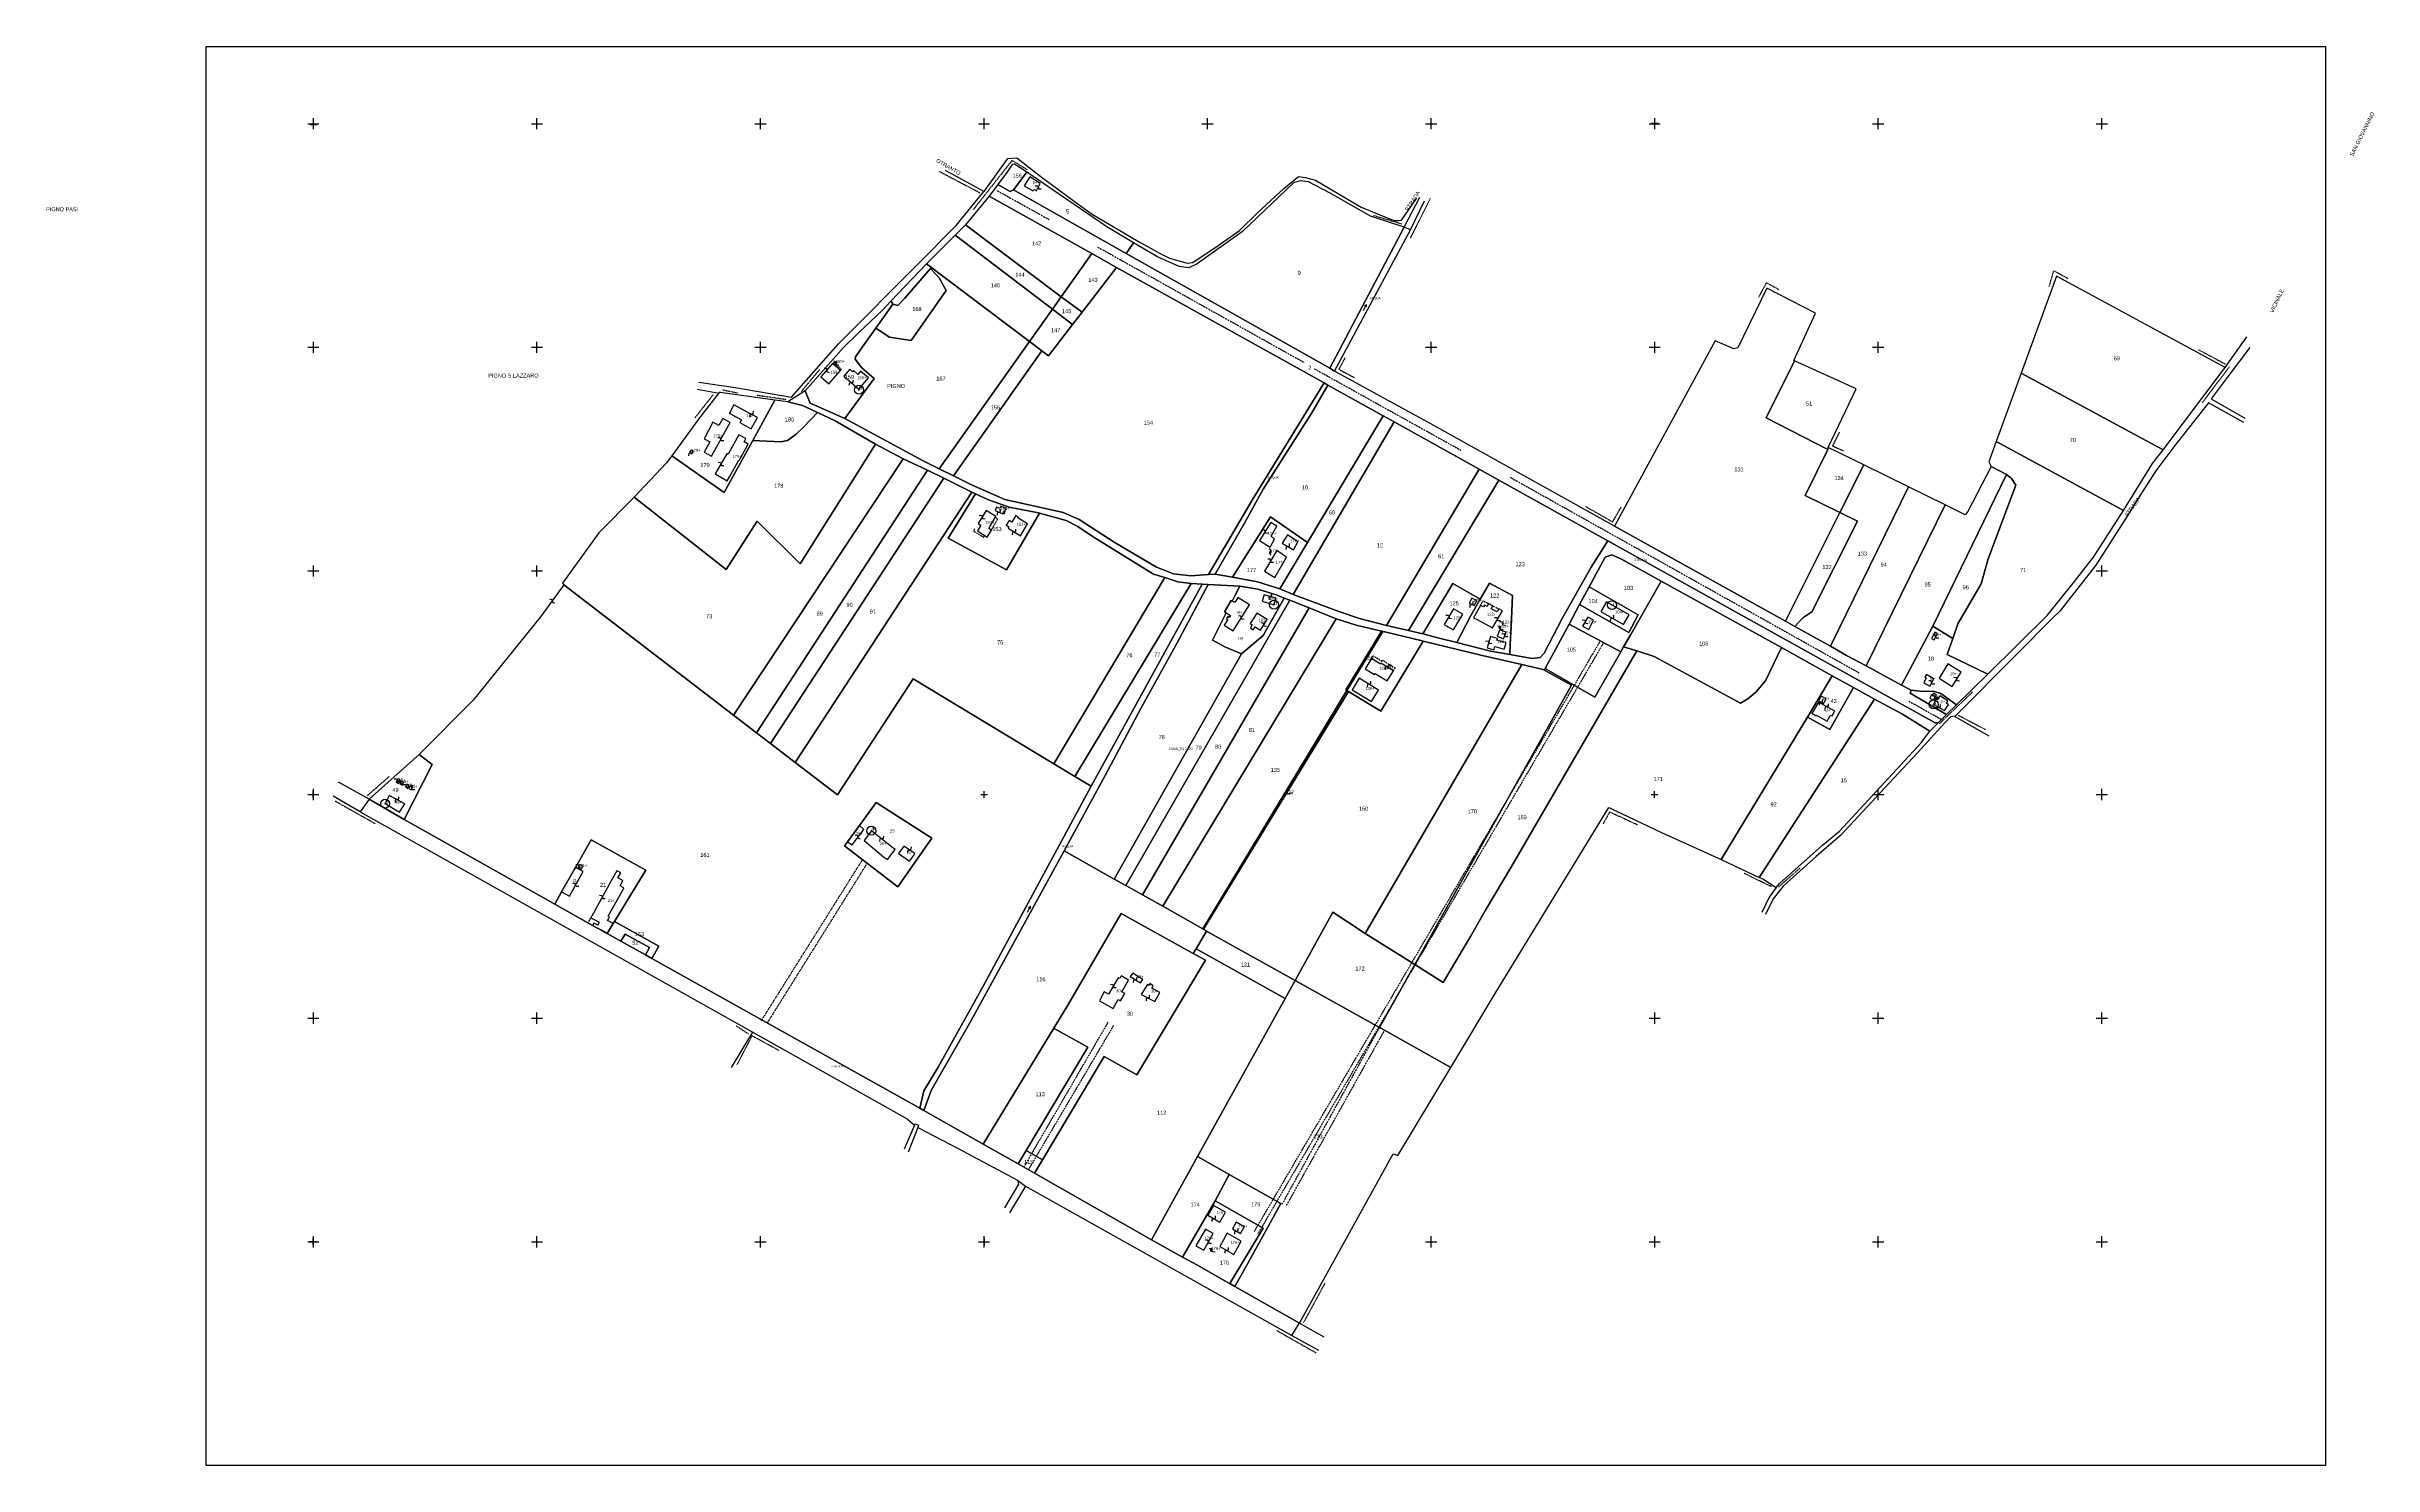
# Model space of a CAD drawing. Header units: metres. Extents: x 12961 to 15043, y -29600 to -28331.
import ezdxf

# ---------------------------------------------------------------- set-up
doc = ezdxf.new("R2010")
doc.units = ezdxf.units.M
for name, pattern in [('CONTINUA', [0]), ('FRECCETTA', [1, -1]), ('INTERNA', [0]), ('TRATTEGGIATA2', [0.3, 0.15, -0.15]), ('TRATTEGGIATA5', [0.3, 0.15, -0.15]), ('TRATTO-PUNTO', [0.4, 0.15, -0.125, 0, -0.125])]:
    doc.linetypes.add(name, pattern=pattern)
for name, color, linetype in [('ACQUE', 4, 'CONTINUA'), ('CONFINE', 3, 'CONTINUA'), ('FABBRICATI', 1, 'CONTINUA'), ('FIDUCIALI', 5, 'CONTINUA'), ('LINEEVARIE', 6, 'CONTINUA'), ('PARTICELLE', 7, 'CONTINUA'), ('SIMBOLI', 6, 'CONTINUA'), ('STRADE', 8, 'CONTINUA'), ('TESTI', 3, 'CONTINUA')]:
    doc.layers.add(name, color=color, linetype=linetype)

# ---------------------------------------------------------------- blocks, each defined once
blk = doc.blocks.new('20', base_point=(5, 5))
at = {"layer": 'SIMBOLI'}
blk.add_circle((5, 5), 4, dxfattribs=at)
blk.add_point((5, 5), dxfattribs=at)
blk = doc.blocks.new('9', base_point=(5, 5))
at = {"layer": 'SIMBOLI'}
for p, q in [((2, 5), (4, 6)), ((4, 6), (6, 4)), ((6, 4), (8, 5))]:
    blk.add_line(p, q, dxfattribs=at)
blk = doc.blocks.new('1', base_point=(5, 5))
at = {"layer": 'SIMBOLI'}
for p, q in [((2, 5), (8, 5)), ((5, 2), (5, 8))]:
    blk.add_line(p, q, dxfattribs=at)
blk = doc.blocks.new('3', base_point=(5, 5))
at = {"layer": 'SIMBOLI'}
for p, q in [((0, 5), (10, 5)), ((5, 0), (5, 10))]:
    blk.add_line(p, q, dxfattribs=at)
blk = doc.blocks.new('6', base_point=(8, 5))
at = {"layer": 'SIMBOLI'}
for p in [(2, 5), (6, 6), (6, 4)]:
    blk.add_line(p, (8, 5), dxfattribs=at)

msp = doc.modelspace()

# ---------------------------------------------------------------- linework, layer by layer
at = {"layer": 'ACQUE'}
for points in [[(14175.746, -28492.604), (14109.52, -28618.755), (14113.652, -28621.358), (14181.398, -28494.941), (14175.746, -28492.604)], [(14000.895, -28803.221), (14006.737, -28802.763), (14033.046, -28757.314), (14049.789, -28726.75), (14093.312, -28658.594), (14107.565, -28633.731), (14104.452, -28631.627), (14039.876, -28736.67), (14000.895, -28803.221)], [(13742.531, -29280.482), (13746.086, -29282.493), (13752.739, -29264.684), (13788.545, -29202.017), (13871.805, -29050.424), (13908.49, -28983.082), (13940.66, -28922.473), (13972.749, -28864.35), (14000.5, -28812.142), (13995.129, -28811.861), (13895.805, -28992.603), (13799.021, -29172.059), (13759.11, -29243.749), (13746.145, -29264.941), (13742.531, -29280.482)]]:
    msp.add_lwpolyline(points, close=True, dxfattribs=at)
at = {"layer": 'CONFINE'}
msp.add_lwpolyline([(14113.652, -28621.358), (14181.398, -28494.941), (14175.746, -28492.604), (14145.625, -28482.812), (14109.576, -28462.014), (14090.159, -28452.032), (14082.693, -28451.181), (14076.822, -28453.004), (14031.315, -28496.33), (13990.711, -28525.417), (13983.18, -28528.876), (13974.543, -28527.578), (13954.629, -28518.818), (13933.671, -28506.448), (13909.805, -28492.362), (13838.217, -28443.289), (13827.132, -28436.148), (13825.104, -28436.419), (13820.896, -28442.893), (13812.421, -28454.314), (13804.539, -28464.934), (13783.323, -28490.532), (13774.08, -28499.566), (13748.468, -28525.334), (13716.651, -28558.861), (13709.035, -28566.886), (13687.524, -28587.443), (13674.352, -28600.031), (13640.072, -28638.954), (13624.474, -28648.615), (13612.849, -28647.126), (13593.712, -28644.674), (13564.016, -28640.45), (13562.955, -28640.299), (13544.637, -28664.385), (13520.705, -28696.989), (13515.99, -28703.413), (13486.942, -28734.103), (13455.472, -28765.929), (13422.866, -28810.821), (13424.5, -28812.025), (13424.152, -28812.499), (13403.128, -28841.156), (13343.014, -28915.635), (13294.683, -28964.12), (13249.985, -29004.179), (13241.861, -29015.554), (13731.285, -29289.962), (13737.877, -29295.587), (13738.832, -29294.412), (13741.329, -29295.66), (13740.736, -29297.642), (13776.972, -29316.461), (13830.084, -29344.978), (13837.18, -29350.142), (14075.369, -29483.926), (14082.026, -29473.07), (14082.269, -29472.63), (14165.898, -29321.216), (14170.326, -29322.751), (14217.678, -29243.985), (14258.253, -29176.492), (14359.015, -29011.67), (14406.037, -29034.05), (14459.549, -29057.975), (14493.569, -29074.036), (14496.655, -29075.493), (14508.592, -29083.153), (14511.758, -29079.425), (14550.035, -29045.236), (14565.458, -29032.837), (14638.37, -28953.638), (14646.3, -28943.228), (14653.696, -28935.713), (14661.213, -28928.369), (14670.097, -28919.69), (14698.137, -28892.295), (14751.026, -28839.73), (14775.686, -28809.304), (14792.453, -28787.767), (14819.445, -28745.795), (14845.283, -28703.966), (14854.871, -28691.565), (14910.274, -28618.088), (14759.443, -28536.321), (14727.771, -28623.189), (14705.503, -28684.268), (14698.879, -28702.435), (14700.943, -28706.525), (14680.174, -28746.959), (14677.812, -28749.666), (14659.976, -28740.945), (14626.954, -28724.799), (14587.078, -28705.132), (14555.323, -28689.47), (14580.153, -28636.985), (14525.116, -28611.95), (14524.53, -28611.683), (14543.813, -28569.385), (14500.291, -28547.027), (14474.507, -28600.585), (14470.861, -28601.477), (14454.258, -28594.16), (14363.957, -28759.961), (14199.731, -28668.431), (14113.652, -28621.358)], close=True, dxfattribs=at)
at = {"layer": 'FABBRICATI'}
for points in [[(13844.726, -28458.822), (13846.918, -28460.021), (13850.212, -28453.453), (13840.877, -28447.495), (13835.869, -28455.447), (13843.722, -28460.048), (13844.726, -28458.822)], [(13671.589, -28620.746), (13664.495, -28614.45), (13653.915, -28626.479), (13661.017, -28632.755), (13671.589, -28620.746)], [(13667.379, -28614.953), (13668.481, -28613.705), (13667.458, -28612.803), (13666.358, -28614.052), (13667.379, -28614.953)], [(13696.523, -28627.28), (13689.574, -28621.356), (13687.178, -28624.177), (13683.21, -28620.802), (13682.387, -28621.771), (13679.923, -28619.675), (13674.644, -28625.899), (13688.029, -28637.283), (13696.523, -28627.28)], [(13556.096, -28697.349), (13556.284, -28697.455), (13572.8, -28667.144), (13572.334, -28666.889), (13566.198, -28663.532), (13562.782, -28669.812), (13557.522, -28666.928), (13549.478, -28681.694), (13554.77, -28684.567), (13549.722, -28693.771), (13556.096, -28697.349)], [(13591.124, -28672.536), (13591.66, -28672.828), (13597.218, -28662.706), (13586.676, -28656.971), (13576.241, -28651.295), (13572.212, -28658.743), (13572.137, -28658.882), (13576.938, -28661.514), (13576.815, -28661.737), (13577.398, -28662.052), (13577.509, -28661.849), (13582.382, -28664.475), (13582.922, -28664.766), (13581.522, -28667.306), (13591.124, -28672.536)], [(13572.973, -28692.273), (13571.117, -28695.676), (13569.949, -28695.025), (13569.808, -28695.27), (13559.463, -28713.217), (13570.09, -28719.395), (13572.171, -28715.784), (13580.673, -28701.036), (13580.986, -28701.206), (13589.009, -28686.559), (13585.471, -28684.542), (13585.323, -28684.458), (13586.587, -28682.13), (13586.888, -28681.574), (13580.646, -28678.205), (13580.565, -28678.354), (13572.973, -28692.273)], [(13538.041, -28691.847), (13536.595, -28693.776), (13538.551, -28695.216), (13539.982, -28693.276), (13538.041, -28691.847)], [(13797.27, -28758.974), (13794.044, -28764.151), (13802.868, -28769.726), (13806.715, -28763.577), (13804.227, -28761.968), (13810.678, -28751.357), (13801.838, -28745.907), (13794.836, -28757.467), (13797.27, -28758.974)], [(13816.725, -28748.81), (13817.697, -28746.607), (13818.489, -28746.966), (13819.752, -28744.112), (13814.983, -28742.05), (13814.028, -28744.141), (13811.113, -28743.058), (13809.852, -28745.949), (13816.725, -28748.81)], [(13828.564, -28750.416), (13824.905, -28756.384), (13822.412, -28754.822), (13819.823, -28759.049), (13822.21, -28760.527), (13821.511, -28761.724), (13832.504, -28768.475), (13838.963, -28757.8), (13830.185, -28752.5), (13830.656, -28751.716), (13828.564, -28750.416)], [(14056.704, -28756.644), (14046.392, -28772.904), (14055.937, -28778.681), (14059.907, -28771.538), (14056.85, -28769.006), (14061.954, -28759.822), (14056.704, -28756.644)], [(14080.864, -28773.994), (14071.603, -28767.707), (14066.872, -28775.071), (14076.894, -28781.137), (14080.864, -28773.994)], [(14061.947, -28781.637), (14050.978, -28800.226), (14060.045, -28805.714), (14070.731, -28787.635), (14061.947, -28781.637)], [(14056.145, -28782.899), (14055.441, -28783.063), (14055.429, -28783.722), (14055.879, -28784.008), (14056.497, -28783.714), (14056.505, -28783.083), (14056.145, -28782.899)], [(14015.181, -28836.543), (14016.748, -28837.492), (14020.418, -28839.713), (14019.321, -28841.485), (14018.094, -28840.726), (14016.913, -28842.634), (14018.14, -28843.393), (14014.934, -28848.436), (14023, -28853.442), (14037.388, -28830.251), (14027.044, -28823.837), (14024.258, -28828.333), (14022.004, -28826.977), (14021.248, -28826.521), (14015.181, -28836.543)], [(14061.311, -28824.369), (14050.481, -28821.367), (14048.956, -28827.161), (14059.372, -28830.215), (14061.311, -28824.369)], [(14234.12, -28828.747), (14238.604, -28830.994), (14240.855, -28826.6), (14236.372, -28824.353), (14234.12, -28828.747)], [(14240.574, -28843.163), (14252.359, -28849.507), (14255.039, -28850.872), (14263.742, -28835.671), (14260.464, -28833.957), (14259.018, -28836.544), (14253.656, -28833.744), (14255.103, -28831.154), (14251.456, -28829.248), (14250.023, -28831.81), (14247.735, -28830.592), (14246.819, -28832.2), (14244.13, -28830.765), (14237.845, -28841.781), (14240.574, -28843.163)], [(14377.224, -28839.299), (14356.812, -28827.666), (14351.85, -28836.337), (14372.249, -28847.998), (14377.224, -28839.299)], [(14047.371, -28852.812), (14053.191, -28843.408), (14043.923, -28837.673), (14038.103, -28847.077), (14040.011, -28848.258), (14038.324, -28850.984), (14040.913, -28852.586), (14042.6, -28849.86), (14047.371, -28852.812)], [(14220.034, -28852.679), (14225.663, -28843.221), (14228.336, -28838.731), (14222.015, -28835.149), (14219.909, -28833.955), (14211.606, -28847.906), (14213.726, -28849.149), (14215.226, -28850.029), (14220.034, -28852.679)], [(14264.636, -28860.575), (14267.124, -28854.672), (14261.424, -28852.64), (14259.189, -28858.439), (14264.636, -28860.575)], [(14262.489, -28850.425), (14262.062, -28850.134), (14262.14, -28850.027), (14261.785, -28849.779), (14261.702, -28849.886), (14261.284, -28849.599), (14260.473, -28850.717), (14260.891, -28851.009), (14260.813, -28851.116), (14261.182, -28851.368), (14261.265, -28851.261), (14261.683, -28851.558), (14262.489, -28850.425)], [(14263.919, -28846.691), (14263.576, -28847.166), (14264.044, -28847.487), (14264.387, -28847.012), (14263.919, -28846.691)], [(14345.229, -28844.14), (14340.182, -28841.393), (14335.326, -28849.242), (14341.136, -28852.236), (14345.229, -28844.14)], [(14250.001, -28868.652), (14256.245, -28870.431), (14257.052, -28867.517), (14265.265, -28869.949), (14267.007, -28864.314), (14258.897, -28861.872), (14259.295, -28860.525), (14253.157, -28858.666), (14250.001, -28868.652)], [(14652.882, -28856.002), (14650.668, -28854.848), (14647.793, -28860.313), (14650.001, -28861.474), (14652.882, -28856.002)], [(14154.581, -28883.3), (14146.507, -28878.343), (14140.918, -28887.466), (14149.329, -28892.613), (14149.836, -28891.74), (14160.627, -28898.348), (14166.207, -28889.227), (14155.103, -28882.446), (14154.581, -28883.3)], [(14644.206, -28893.145), (14643.192, -28892.561), (14641.677, -28895.026), (14642.954, -28895.828), (14640.756, -28899.719), (14643.566, -28901.568), (14646.116, -28903.119), (14649.765, -28896.598), (14644.206, -28893.145)], [(14666.278, -28903.378), (14674.279, -28890.473), (14662.22, -28883.086), (14654.528, -28895.747), (14666.278, -28903.378)], [(14146.639, -28916.775), (14152.912, -28906.534), (14135.693, -28896), (14129.425, -28906.246), (14146.639, -28916.775)], [(14551.02, -28918.673), (14553.483, -28914.351), (14549.093, -28911.911), (14546.63, -28916.232), (14551.02, -28918.673)], [(14649.306, -28915.7), (14652.145, -28910.783), (14649.406, -28909.243), (14648.193, -28911.216), (14647.697, -28910.943), (14646.161, -28913.724), (14649.306, -28915.7)], [(14661.06, -28918.31), (14662.158, -28916.069), (14655.221, -28911.816), (14653.973, -28914.261), (14652.287, -28912.855), (14649.499, -28919.318), (14659.186, -28924.765), (14662.746, -28919.715), (14661.06, -28918.31)], [(14554.18, -28934.353), (14556.969, -28929.494), (14557.337, -28928.853), (14558.82, -28929.713), (14560.95, -28925.747), (14561.119, -28925.433), (14546.438, -28917.309), (14541.563, -28925.856), (14540.733, -28927.31), (14544.257, -28929.26), (14544.338, -28929.305), (14544.511, -28929.003), (14546.279, -28929.981), (14554.18, -28934.353)], [(13276.201, -28989.967), (13278.107, -28987.315), (13275.659, -28985.864), (13274.009, -28988.718), (13276.201, -28989.967)], [(13279.426, -28991.506), (13280.759, -28989.044), (13278.737, -28987.948), (13277.404, -28990.411), (13279.426, -28991.506)], [(13283.718, -28990.818), (13282.523, -28993.516), (13284.562, -28994.665), (13285.456, -28992.325), (13283.718, -28990.818)], [(13285.318, -28994.696), (13287.428, -28995.839), (13289.047, -28992.849), (13286.936, -28991.707), (13285.318, -28994.696)], [(13276.924, -29015.671), (13281.683, -29008.279), (13267.666, -29000.788), (13264.226, -29008.118), (13276.924, -29015.671)], [(13688.45, -29027.79), (13677.803, -29042.194), (13681.938, -29044.887), (13692.478, -29031.109), (13688.45, -29027.79)], [(13710.19, -29055.607), (13713.55, -29058.05), (13720.643, -29049.152), (13717.32, -29046.624), (13699.187, -29032.372), (13692.765, -29041.045), (13710.19, -29055.607)], [(13736.772, -29054.78), (13738.182, -29052.659), (13728.155, -29046.092), (13726.771, -29048.169), (13723.512, -29052.81), (13733.362, -29059.625), (13736.772, -29054.78)], [(13440.268, -29070.763), (13441.338, -29068.846), (13434.548, -29065.207), (13433.658, -29066.775), (13422.128, -29087.086), (13429.223, -29090.935), (13440.268, -29070.763)], [(13441.159, -29064.096), (13438.249, -29062.494), (13436.608, -29065.503), (13439.518, -29067.101), (13441.159, -29064.096)], [(13474.419, -29081.588), (13476.909, -29077.232), (13477.002, -29077.07), (13476.177, -29076.593), (13472.46, -29074.447), (13474.925, -29070.028), (13472.303, -29068.594), (13471.561, -29068.178), (13471.445, -29068.113), (13466.522, -29077.15), (13450.624, -29105.947), (13449.13, -29108.683), (13448.94, -29109.053), (13448.31, -29110.307), (13450.475, -29111.458), (13455.747, -29114.261), (13454.576, -29116.309), (13454.369, -29116.671), (13451.001, -29114.936), (13449.803, -29116.99), (13453.127, -29118.846), (13457.039, -29121.031), (13462.812, -29124.255), (13468.223, -29115.367), (13463.206, -29112.483), (13464.236, -29110.62), (13464.895, -29109.427), (13463.831, -29108.841), (13463.718, -29108.778), (13477.337, -29084.264), (13477.763, -29083.497), (13474.419, -29081.588)], [(13915.421, -29191.319), (13919.961, -29183.375), (13922.131, -29184.615), (13925.976, -29177.886), (13923.395, -29176.411), (13929.104, -29165.908), (13922.795, -29162.167), (13921.474, -29164.588), (13920.007, -29163.781), (13911.296, -29178.541), (13907.525, -29176.544), (13903.379, -29184.438), (13915.421, -29191.319)], [(13940.084, -29168.517), (13942.087, -29165.255), (13933.212, -29159.75), (13930.851, -29162.711), (13940.084, -29168.517)], [(13950.068, -29173.049), (13951.219, -29171.113), (13948.41, -29168.955), (13947.817, -29170.837), (13946.286, -29169.784), (13940.627, -29178.705), (13952.707, -29185.198), (13957.358, -29177.147), (13950.068, -29173.049)], [(14015.892, -29373.535), (14005.216, -29367.473), (14000.252, -29376.257), (14010.951, -29382.304), (14015.892, -29373.535)], [(14005.024, -29392.622), (13998.021, -29388.66), (13989.555, -29403.577), (13996.568, -29407.557), (14005.024, -29392.622)], [(14023.492, -29411.216), (14030.153, -29399.455), (14017.66, -29392.4), (14010.994, -29404.138), (14023.492, -29411.216)], [(14032.813, -29386.596), (14025.563, -29382.495), (14022.235, -29388.374), (14029.489, -29392.479), (14032.813, -29386.596)], [(14004.487, -29406.876), (14003.103, -29406.088), (14002.267, -29407.539), (14003.641, -29408.329), (14004.487, -29406.876)]]:
    msp.add_lwpolyline(points, close=True, dxfattribs=at)
at = {"layer": 'LINEEVARIE', "color": 2}
msp.add_lwpolyline([(13104, -29600), (13104, -28331), (15000, -28331), (15000, -29600), (13104, -29600)], dxfattribs=at)
at = {"layer": 'LINEEVARIE', "linetype": 'TRATTO-PUNTO'}
for points in [[(13790.632, -28476.611), (13825.176, -28432.818), (13838.233, -28440.823)], [(13759.953, -28442.635), (13796.19, -28461.707)], [(14199.177, -28467.006), (14181.307, -28502.294)], [(14148.561, -28482.027), (14174.148, -28489.676)], [(14752.825, -28545.959), (14757.068, -28531.472), (14769.965, -28538.516)], [(14493.204, -28555.046), (14500.15, -28542.21), (14511.11, -28548.256)], [(14886.647, -28602.157), (14910.858, -28615.091)], [(13636.827, -28639.285), (13653.104, -28619.729)], [(14122.99, -28609.415), (14117.342, -28619.705), (14131.408, -28626.993)], [(14914.274, -28617.091), (14889.835, -28649.594)], [(13541.529, -28662.94), (13557.646, -28642.473)], [(13565.727, -28637.944), (13579.705, -28640.871)], [(13596.669, -28642.759), (13623.239, -28646.597)], [(14565.155, -28675.901), (14559.017, -28688.223), (14568.897, -28692.502)], [(14338.032, -28742.224), (14362.403, -28756.12), (14369.955, -28743.076)], [(14684.267, -28908.331), (14654.366, -28936.975)], [(14671.807, -28929.123), (14695.863, -28941.754)], [(13248.233, -29000.948), (13268.03, -28983.645)], [(13219.554, -29005.85), (13254.987, -29025.74)], [(14384.769, -29027.177), (14359.708, -29015.721), (14353.858, -29026.063)], [(14504.527, -29082.375), (14480.173, -29070.558)], [(14530.011, -29065.685), (14510.519, -29082.934)], [(13589.179, -29214.056), (13578.516, -29207.044)], [(13616.4, -29228.892), (13592.339, -29215.703), (13578.858, -29241.878)], [(14104.813, -29437.183), (14085.675, -29472.533)], [(14061.578, -29479.172), (14097.266, -29499.364)]]:
    msp.add_lwpolyline(points, dxfattribs=at)
at = {"layer": 'LINEEVARIE'}
for points in [[(13800.191, -28460.761), (13821.254, -28431.075), (13829.268, -28430.654), (13852.403, -28448.414), (13885.029, -28472.536), (13896.769, -28480.857), (13938.227, -28505.261), (13957.549, -28516.106), (13965.805, -28520.348), (13981.725, -28524.781), (13986.489, -28524.133), (13989.417, -28522.283), (14009.397, -28508.782), (14028.415, -28495.39), (14044.673, -28479.79), (14068.187, -28457.994), (14081.29, -28447.288), (14087.59, -28448.149), (14096.54, -28450.509), (14137.488, -28474.613), (14166.664, -28486.594), (14171.281, -28486.556), (14173.613, -28486.283), (14187.048, -28466.801)], [(13544.764, -28631.119), (13577.483, -28636.072), (13627.738, -28644.532), (13669.707, -28596.824), (13741.714, -28524.629), (13775.023, -28490.988), (13799.935, -28460.51), (13765.426, -28441.728)], [(14175.746, -28492.604), (14189.778, -28465.613)], [(14181.398, -28494.941), (14194.119, -28468.974)], [(14932.502, -28600.258), (14913.028, -28625.773), (14897.721, -28646.03), (14928.107, -28663.223)], [(14910.274, -28618.088), (14929.883, -28590.543)], [(13543.345, -28637.469), (13563.113, -28640.957)], [(14927.025, -28667.238), (14895.367, -28649.751), (14877.645, -28672.412), (14864.389, -28689.052), (14848.382, -28710.482), (14830.2, -28738.826), (14822.641, -28751.008), (14794.695, -28794.898), (14762.362, -28836.036), (14755.719, -28842.582), (14723.865, -28874.284), (14668.896, -28929.934)], [(14668.896, -28929.934), (14664.51, -28930.4), (14655.912, -28939.751), (14635.098, -28962.792), (14613.822, -28985.178), (14566.251, -29036.634), (14544.336, -29055.425), (14521.169, -29076.254), (14514.924, -29081.782), (14505.886, -29093.266), (14499.255, -29107.215)], [(14668.896, -28929.934), (14668.669, -28930.163), (14699.056, -28947.458)], [(13249.985, -29004.179), (13222.356, -28988.991)], [(13241.861, -29015.554), (13217.588, -29001.302)], [(14508.592, -29083.153), (14502.322, -29091.825), (14495.738, -29105.419)], [(13592.988, -29212.423), (13573.853, -29244.049)], [(13737.877, -29295.587), (13728.671, -29317.163)], [(13740.736, -29297.642), (13732.244, -29319.72)], [(13830.084, -29344.978), (13830.875, -29348.571), (13818.215, -29369.72)], [(13837.18, -29350.142), (13822.717, -29374.094)], [(14082.269, -29472.63), (14104.099, -29485.109)], [(14075.369, -29483.926), (14099.225, -29496.964)]]:
    msp.add_lwpolyline(points, dxfattribs=at)
at = {"layer": 'LINEEVARIE', "linetype": 'TRATTEGGIATA2'}
for points in [[(13811.141, -28459.505), (13858.145, -28485.689)], [(13901.43, -28510.179), (14086.847, -28613.77)], [(14095.774, -28619.325), (14226.536, -28691.978)], [(14270.733, -28716.258), (14582.893, -28891.165)], [(14351.269, -28862.548), (14041.657, -29390.9)], [(14044.974, -29393.104), (14354.629, -28863.788)], [(14627.249, -28916.357), (14656.644, -28932.832)], [(13691.202, -29058.203), (13600.599, -29202.299)], [(13695.432, -29061.446), (13605.694, -29204.792)], [(13910.933, -29203.593), (13835.574, -29333.201)], [(13915.729, -29206.697), (13839.673, -29335.53)]]:
    msp.add_lwpolyline(points, dxfattribs=at)
at = {"layer": 'LINEEVARIE', "linetype": 'TRATTEGGIATA5'}
for points in [[(13671.452, -28620.604), (13672.34, -28619.598), (13668.328, -28616.059), (13668.461, -28615.908), (13667.379, -28614.953), (13666.358, -28614.052), (13665.676, -28613.452), (13664.654, -28614.609)], [(13818.551, -28746.975), (13817.801, -28749.118), (13816.622, -28748.648)], [(13791.812, -28762.274), (13790.557, -28764.399), (13799.742, -28769.875), (13800.981, -28767.783)], [(13806.473, -28763.514), (13812.416, -28753.477), (13810.282, -28752.194)], [(14244.13, -28830.765), (14246.481, -28826.646), (14251.456, -28829.248)], [(14255.103, -28831.154), (14260.464, -28833.957)], [(14146.507, -28878.343), (14147.949, -28875.768), (14156.031, -28880.71), (14156.547, -28879.865), (14167.841, -28886.756), (14166.207, -28889.227)], [(13445.87, -29114.793), (13445.708, -29114.925), (13445.759, -29114.952), (13447.273, -29112.197), (13447.22, -29112.17), (13447.412, -29111.803), (13447.464, -29111.828), (13448.31, -29110.307)], [(14153.757, -29208.185), (14066.54, -29366.415)], [(14070.056, -29368.405), (14158.394, -29210.784)]]:
    msp.add_lwpolyline(points, dxfattribs=at)
at = {"layer": 'PARTICELLE', "color": 2, "linetype": 'FRECCETTA'}
msp.add_line((14068.983, -28999.965), (14076.399, -28998.086), dxfattribs=at)
at = {"layer": 'PARTICELLE'}
for points in [[(13812.421, -28454.314), (13823.278, -28460.723), (13826.463, -28459.226), (13838.217, -28443.289), (13827.132, -28436.148), (13825.104, -28436.419), (13820.896, -28442.893), (13812.421, -28454.314)], [(13804.539, -28464.934), (13896.542, -28516.212), (13918.582, -28528.496), (14104.452, -28631.627), (14107.565, -28633.731), (14157.091, -28661.167), (14166.982, -28666.647), (14243.107, -28709.041), (14260.678, -28718.827), (14358.029, -28773.042), (14650.906, -28935.786), (14653.696, -28935.713), (14661.213, -28928.369), (14628.51, -28909.4), (14629.349, -28906.553), (14620.839, -28902.262), (14589.31, -28884.813), (14571.752, -28875.548), (14557.371, -28867.137), (14525.358, -28849.602), (14516.964, -28844.94), (14363.957, -28759.961), (14199.731, -28668.431), (14113.652, -28621.358), (14109.52, -28618.755), (13927.137, -28515.966), (13826.463, -28459.226), (13823.278, -28460.723), (13812.421, -28454.314), (13804.539, -28464.934)], [(13838.217, -28443.289), (13826.463, -28459.226), (13927.137, -28515.966), (13933.671, -28506.448), (13909.805, -28492.362), (13838.217, -28443.289)], [(13933.671, -28506.448), (13927.137, -28515.966), (14109.52, -28618.755), (14175.746, -28492.604), (14145.625, -28482.812), (14109.576, -28462.014), (14090.159, -28452.032), (14082.693, -28451.181), (14076.822, -28453.004), (14031.315, -28496.33), (13990.711, -28525.417), (13983.18, -28528.876), (13974.543, -28527.578), (13954.629, -28518.818), (13933.671, -28506.448)], [(13896.542, -28516.212), (13804.539, -28464.934), (13783.323, -28490.532), (13869.138, -28554.784), (13896.542, -28516.212)], [(13869.138, -28554.784), (13783.323, -28490.532), (13774.08, -28499.566), (13861.281, -28565.841), (13869.138, -28554.784)], [(13861.281, -28565.841), (13774.08, -28499.566), (13748.468, -28525.334), (13840.726, -28594.774), (13861.281, -28565.841)], [(13918.582, -28528.496), (13896.542, -28516.212), (13869.138, -28554.784), (13887.655, -28568.648), (13918.582, -28528.496)], [(13759.879, -28708.566), (13840.726, -28594.774), (13748.468, -28525.334), (13716.651, -28558.861), (13718.148, -28560.38), (13718.547, -28561.258), (13722.832, -28562.482), (13729.242, -28556.172), (13752.226, -28529.382), (13759.94, -28537.897), (13766.02, -28549.215), (13734.952, -28593.956), (13715.322, -28590.904), (13703.253, -28582.754), (13694.984, -28594.377), (13694.887, -28594.513), (13684.918, -28608.527), (13684.578, -28610.644), (13690.766, -28618.397), (13701.826, -28627.82), (13675.443, -28663.661), (13745.632, -28701.419), (13759.879, -28708.566)], [(13718.547, -28561.258), (13703.253, -28582.754), (13715.322, -28590.904), (13734.952, -28593.956), (13766.02, -28549.215), (13759.94, -28537.897), (13752.226, -28529.382), (13729.242, -28556.172), (13722.832, -28562.482), (13718.547, -28561.258)], [(14039.876, -28736.67), (14104.452, -28631.627), (13918.582, -28528.496), (13887.655, -28568.648), (13879.281, -28579.521), (13857.695, -28607.546), (13851.817, -28603.122), (13772.6, -28714.948), (13788.792, -28723.07), (13818.738, -28736.16), (13870.693, -28747.75), (13885.004, -28753.92), (13916.432, -28774.35), (13954.168, -28796.604), (13969.439, -28802.462), (13985.085, -28804.463), (14000.895, -28803.221), (14039.876, -28736.67)], [(14727.771, -28623.189), (14854.871, -28691.565), (14910.274, -28618.088), (14759.443, -28536.321), (14727.771, -28623.189)], [(13675.443, -28663.661), (13701.826, -28627.82), (13690.766, -28618.397), (13684.578, -28610.644), (13684.918, -28608.527), (13694.887, -28594.513), (13694.984, -28594.377), (13703.253, -28582.754), (13718.547, -28561.258), (13718.148, -28560.38), (13716.651, -28558.861), (13709.035, -28566.886), (13687.524, -28587.443), (13674.352, -28600.031), (13640.072, -28638.954), (13644.324, -28649.872), (13675.443, -28663.661)], [(13861.281, -28565.841), (13879.281, -28579.521), (13887.655, -28568.648), (13869.138, -28554.784), (13861.281, -28565.841)], [(14534.726, -28732.438), (14554.883, -28691.4), (14499.641, -28663.104), (14525.116, -28611.95), (14524.53, -28611.683), (14543.813, -28569.385), (14500.291, -28547.027), (14474.507, -28600.585), (14470.861, -28601.477), (14454.258, -28594.16), (14363.957, -28759.961), (14516.964, -28844.94), (14565.699, -28747.762), (14534.726, -28732.438)], [(13840.726, -28594.774), (13851.817, -28603.122), (13857.695, -28607.546), (13879.281, -28579.521), (13861.281, -28565.841), (13840.726, -28594.774)], [(13851.817, -28603.122), (13840.726, -28594.774), (13759.879, -28708.566), (13772.6, -28714.948), (13851.817, -28603.122)], [(14525.116, -28611.95), (14499.641, -28663.104), (14554.883, -28691.4), (14555.323, -28689.47), (14580.153, -28636.985), (14525.116, -28611.95)], [(14854.871, -28691.565), (14727.771, -28623.189), (14705.503, -28684.268), (14819.445, -28745.795), (14845.283, -28703.966), (14854.871, -28691.565)], [(13593.712, -28644.674), (13564.016, -28640.45), (13562.955, -28640.299), (13544.637, -28664.385), (13520.705, -28696.989), (13567.646, -28729.721), (13593.125, -28683.209), (13612.849, -28647.126), (13593.712, -28644.674)], [(14022.378, -28805.634), (14056.303, -28751.629), (14089.385, -28774.447), (14157.091, -28661.167), (14107.565, -28633.731), (14093.312, -28658.594), (14049.789, -28726.75), (14033.046, -28757.314), (14006.737, -28802.763), (14022.378, -28805.634)], [(13635.433, -28793.704), (13702.935, -28686.609), (13666.886, -28665.862), (13650.929, -28658.423), (13638.76, -28671.197), (13631.894, -28677.581), (13624.048, -28683.399), (13618.295, -28684.654), (13593.125, -28683.209), (13567.646, -28729.721), (13520.705, -28696.989), (13515.99, -28703.413), (13486.942, -28734.103), (13569.358, -28798.711), (13597.157, -28755.43), (13635.433, -28793.704)], [(13624.474, -28648.615), (13612.849, -28647.126), (13593.125, -28683.209), (13618.295, -28684.654), (13624.048, -28683.399), (13631.894, -28677.581), (13638.76, -28671.197), (13650.929, -28658.423), (13637.493, -28652.159), (13624.474, -28648.615)], [(14076.578, -28821.081), (14166.982, -28666.647), (14157.091, -28661.167), (14089.385, -28774.447), (14064.575, -28815.957), (14076.578, -28821.081)], [(13424.152, -28812.499), (13575.76, -28928.872), (13727.757, -28699.791), (13702.935, -28686.609), (13635.433, -28793.704), (13597.157, -28755.43), (13569.358, -28798.711), (13486.942, -28734.103), (13455.472, -28765.929), (13422.866, -28810.821), (13424.5, -28812.025), (13424.152, -28812.499)], [(14160.059, -28848.76), (14243.107, -28709.041), (14166.982, -28666.647), (14076.578, -28821.081), (14117.279, -28836.131), (14135.803, -28842.469), (14160.059, -28848.76)], [(14700.943, -28706.525), (14714.857, -28713.814), (14719.148, -28717.277), (14723.106, -28723.279), (14698.491, -28789.251), (14692.182, -28811.412), (14671.222, -28847.335), (14666.868, -28860.555), (14661.607, -28874.594), (14698.137, -28892.295), (14751.026, -28839.73), (14775.686, -28809.304), (14792.453, -28787.767), (14819.445, -28745.795), (14705.503, -28684.268), (14698.879, -28702.435), (14700.943, -28706.525)], [(13727.757, -28699.791), (13575.76, -28928.872), (13596.368, -28944.69), (13749.306, -28710.009), (13727.757, -28699.791)], [(14557.371, -28867.137), (14626.954, -28724.799), (14587.078, -28705.132), (14565.699, -28747.762), (14581.502, -28755.582), (14540.472, -28836.648), (14532.601, -28841.936), (14525.358, -28849.602), (14557.371, -28867.137)], [(14587.078, -28705.132), (14555.323, -28689.47), (14554.883, -28691.4), (14534.726, -28732.438), (14565.699, -28747.762), (14587.078, -28705.132)], [(14659.976, -28740.945), (14589.31, -28884.813), (14620.839, -28902.262), (14648.812, -28849.447), (14714.857, -28713.814), (14700.943, -28706.525), (14680.174, -28746.959), (14677.812, -28749.666), (14659.976, -28740.945)], [(13749.306, -28710.009), (13596.368, -28944.69), (13608.972, -28954.365), (13763.91, -28717.128), (13749.306, -28710.009)], [(13608.972, -28954.365), (13630.989, -28971.265), (13789.099, -28729.407), (13763.91, -28717.128), (13608.972, -28954.365)], [(14179.682, -28853.111), (14260.678, -28718.827), (14243.107, -28709.041), (14160.059, -28848.76), (14179.682, -28853.111)], [(14270.435, -28874.797), (14290.307, -28878.213), (14297.507, -28877.494), (14301.026, -28873.611), (14317.306, -28842.392), (14343.053, -28796.492), (14358.029, -28773.042), (14260.678, -28718.827), (14179.682, -28853.111), (14192.625, -28856.374), (14219.458, -28811.289), (14231.949, -28818.369), (14243.933, -28825.161), (14245.906, -28821.698), (14252.093, -28810.838), (14272.769, -28821.845), (14272.146, -28835.983), (14271.545, -28849.615), (14270.846, -28865.465), (14270.435, -28874.797)], [(14626.954, -28724.799), (14557.371, -28867.137), (14571.752, -28875.548), (14589.31, -28884.813), (14659.976, -28740.945), (14626.954, -28724.799)], [(14692.182, -28811.412), (14698.491, -28789.251), (14723.106, -28723.279), (14719.148, -28717.277), (14714.857, -28713.814), (14648.812, -28849.447), (14666.868, -28860.555), (14671.222, -28847.335), (14692.182, -28811.412)], [(13862.458, -28972.455), (13961.609, -28805.905), (13951.733, -28802.76), (13897.768, -28769.382), (13883.839, -28760.268), (13873.494, -28754.978), (13849.726, -28748.396), (13820.098, -28799.05), (13767.849, -28770.647), (13792.491, -28731.027), (13789.099, -28729.407), (13630.989, -28971.265), (13668.777, -29000.271), (13736.611, -28896.418), (13862.458, -28972.455)], [(13833.12, -28744.915), (13822.599, -28742.822), (13804.026, -28736.535), (13792.491, -28731.027), (13767.849, -28770.647), (13820.098, -28799.05), (13849.726, -28748.396), (13848.776, -28748.133), (13833.12, -28744.915)], [(14516.964, -28844.94), (14525.358, -28849.602), (14532.601, -28841.936), (14540.472, -28836.648), (14581.502, -28755.582), (14565.699, -28747.762), (14516.964, -28844.94)], [(14022.378, -28805.634), (14044.547, -28809.703), (14064.575, -28815.957), (14089.385, -28774.447), (14056.303, -28751.629), (14022.378, -28805.634)], [(14405.828, -28809.06), (14370.193, -28789.574), (14361.736, -28785.486), (14355.664, -28787.564), (14341.348, -28814.198), (14385.274, -28839.297), (14376.832, -28855.187), (14332.815, -28830.072), (14323.375, -28847.635), (14369.626, -28872.403), (14372.174, -28867.944), (14378.599, -28856.703), (14405.828, -28809.06)], [(13961.609, -28805.905), (13862.458, -28972.455), (13881.344, -28983.866), (13985.447, -28811.356), (13973.305, -28809.631), (13961.609, -28805.905)], [(13985.447, -28811.356), (13881.344, -28983.866), (13895.805, -28992.603), (13995.129, -28811.861), (13985.447, -28811.356)], [(14235.296, -28840.321), (14243.933, -28825.161), (14231.949, -28818.369), (14219.458, -28811.289), (14192.625, -28856.374), (14207.263, -28860.065), (14222.985, -28864.062), (14235.296, -28840.321)], [(14270.435, -28874.797), (14270.846, -28865.465), (14271.545, -28849.615), (14272.146, -28835.983), (14272.769, -28821.845), (14252.093, -28810.838), (14245.906, -28821.698), (14243.933, -28825.161), (14235.296, -28840.321), (14222.985, -28864.062), (14254.279, -28872.019), (14262.195, -28873.38), (14270.435, -28874.797)], [(14405.828, -28809.06), (14378.599, -28856.703), (14372.174, -28867.944), (14383.926, -28871.372), (14399.54, -28876.399), (14476.867, -28918.357), (14483.379, -28914.399), (14490.587, -28908.559), (14499.177, -28898.194), (14513.541, -28868.462), (14405.828, -28809.06)], [(13508.991, -29135.456), (13502.739, -29146.554), (13742.531, -29280.482), (13746.145, -29264.941), (13759.11, -29243.749), (13799.021, -29172.059), (13895.805, -28992.603), (13881.344, -28983.866), (13862.458, -28972.455), (13736.611, -28896.418), (13668.777, -29000.271), (13630.989, -28971.265), (13608.972, -28954.365), (13596.368, -28944.69), (13575.76, -28928.872), (13424.152, -28812.499), (13403.128, -28841.156), (13343.014, -28915.635), (13294.683, -28964.12), (13306.151, -28973.189), (13281.292, -29022.227), (13415.9, -29098.055), (13422.128, -29087.086), (13433.658, -29066.775), (13434.548, -29065.207), (13448.589, -29040.472), (13486.009, -29061.309), (13497.512, -29067.624), (13480.54, -29095.289), (13469.383, -29113.476), (13508.991, -29135.456)], [(13916.48, -29075.545), (14030.221, -28874.17), (14016.167, -28868.302), (14004.494, -28862.009), (14016.748, -28837.492), (14015.181, -28836.543), (14021.248, -28826.521), (14022.004, -28826.977), (14024.601, -28821.781), (14028.748, -28813.484), (14000.5, -28812.142), (13972.749, -28864.35), (13940.66, -28922.473), (13908.49, -28983.082), (13871.805, -29050.424), (13916.48, -29075.545)], [(13926.754, -29081.321), (14073.657, -28826.254), (14068.586, -28824.227), (14049.702, -28857.618), (14030.221, -28874.17), (13916.48, -29075.545), (13926.754, -29081.321)], [(13926.754, -29081.321), (13941.767, -29089.763), (14090.778, -28833.098), (14073.657, -28826.254), (13926.754, -29081.321)], [(14016.748, -28837.492), (14004.494, -28862.009), (14016.167, -28868.302), (14030.221, -28874.17), (14049.702, -28857.618), (14068.586, -28824.227), (14062.205, -28821.676), (14045.008, -28816.24), (14028.748, -28813.484), (14024.601, -28821.781), (14022.004, -28826.977), (14021.248, -28826.521), (14015.181, -28836.543), (14016.748, -28837.492)], [(14385.274, -28839.297), (14341.348, -28814.198), (14332.815, -28830.072), (14376.832, -28855.187), (14385.274, -28839.297)], [(13941.767, -29089.763), (13959.847, -29099.929), (14115.154, -28842.842), (14090.778, -28833.098), (13941.767, -29089.763)], [(13995.645, -29120.058), (14124.557, -28906.843), (14123.804, -28906.385), (14134.147, -28889.309), (14151.037, -28861.426), (14155.724, -28853.81), (14133.011, -28848.425), (14115.154, -28842.842), (13959.847, -29099.929), (13995.645, -29120.058)], [(14323.375, -28847.635), (14302.134, -28887.15), (14346.515, -28912.84), (14369.626, -28872.403), (14323.375, -28847.635)], [(14698.137, -28892.295), (14661.607, -28874.594), (14666.868, -28860.555), (14648.812, -28849.447), (14620.839, -28902.262), (14629.349, -28906.553), (14637.172, -28907.553), (14650.264, -28907.699), (14656.116, -28909.578), (14670.097, -28919.69), (14698.137, -28892.295)], [(14141.08, -29124.185), (14281.16, -28883.597), (14244.464, -28875.447), (14192.783, -28862.835), (14155.006, -28925.445), (14154.232, -28924.919), (14145.033, -28919.299), (14125.967, -28907.701), (13996.279, -29120.415), (13999.164, -29122.037), (14078.347, -29166.226), (14112.177, -29105.132), (14141.08, -29124.185)], [(14156.749, -28854.053), (14156.508, -28853.996), (14155.724, -28853.81), (14151.037, -28861.426), (14134.147, -28889.309), (14123.804, -28906.385), (14124.557, -28906.843), (14156.749, -28854.053)], [(14154.232, -28924.919), (14155.006, -28925.445), (14192.783, -28862.835), (14191.854, -28862.608), (14158.432, -28854.452), (14158.249, -28854.409), (14156.749, -28854.053), (14124.557, -28906.843), (14125.967, -28907.701), (14145.033, -28919.299), (14154.232, -28924.919)], [(14217.678, -29243.985), (14258.253, -29176.492), (14359.015, -29011.67), (14406.037, -29034.05), (14459.549, -29057.975), (14536.615, -28930.72), (14558.915, -28893.899), (14513.541, -28868.462), (14499.177, -28898.194), (14490.587, -28908.559), (14483.379, -28914.399), (14476.867, -28918.357), (14399.54, -28876.399), (14383.926, -28871.372), (14271.926, -29064.263), (14248.556, -29103.298), (14235.257, -29126.937), (14210.789, -29168.06), (14185.307, -29152.022), (14153.757, -29208.185), (14158.394, -29210.784), (14217.678, -29243.985)], [(14271.926, -29064.263), (14383.926, -28871.372), (14372.174, -28867.944), (14369.626, -28872.403), (14346.515, -28912.84), (14302.134, -28887.15), (14301.455, -28888.415), (14300.258, -28888.131), (14325.598, -28902.292), (14185.307, -29152.022), (14210.789, -29168.06), (14235.257, -29126.937), (14248.556, -29103.298), (14271.926, -29064.263)], [(14141.08, -29124.185), (14185.307, -29152.022), (14325.598, -28902.292), (14300.258, -28888.131), (14281.16, -28883.597), (14141.08, -29124.185)], [(14556.677, -28941.735), (14577.978, -28904.187), (14558.915, -28893.899), (14536.615, -28930.72), (14556.677, -28941.735)], [(13996.279, -29120.415), (14125.967, -28907.701), (14124.557, -28906.843), (13995.645, -29120.058), (13996.279, -29120.415)], [(14577.978, -28904.187), (14556.677, -28941.735), (14536.615, -28930.72), (14459.549, -29057.975), (14493.569, -29074.036), (14596.588, -28914.734), (14577.978, -28904.187)], [(14646.3, -28943.228), (14621.716, -28928.167), (14596.588, -28914.734), (14493.569, -29074.036), (14496.655, -29075.493), (14508.592, -29083.153), (14511.758, -29079.425), (14550.035, -29045.236), (14565.458, -29032.837), (14638.37, -28953.638), (14646.3, -28943.228)], [(14670.097, -28919.69), (14656.116, -28909.578), (14650.264, -28907.699), (14637.172, -28907.553), (14629.349, -28906.553), (14628.51, -28909.4), (14661.213, -28928.369), (14670.097, -28919.69)], [(13281.292, -29022.227), (13306.151, -28973.189), (13294.683, -28964.12), (13249.985, -29004.179), (13281.292, -29022.227)], [(13723, -29082.58), (13753.283, -29039.076), (13703.644, -29007.234), (13688.45, -29027.79), (13677.803, -29042.194), (13675.096, -29045.856), (13723, -29082.58)], [(13480.54, -29095.289), (13497.512, -29067.624), (13486.009, -29061.309), (13448.589, -29040.472), (13434.548, -29065.207), (13433.658, -29066.775), (13422.128, -29087.086), (13415.9, -29098.055), (13449.803, -29116.99), (13453.127, -29118.846), (13457.039, -29121.031), (13462.812, -29124.255), (13468.223, -29115.367), (13469.383, -29113.476), (13480.54, -29095.289)], [(13875.034, -29188.214), (13922.696, -29106.359), (13987.236, -29142.201), (13989.791, -29137.882), (13999.164, -29122.037), (13996.279, -29120.415), (13995.645, -29120.058), (13959.847, -29099.929), (13941.767, -29089.763), (13926.754, -29081.321), (13916.48, -29075.545), (13871.805, -29050.424), (13788.545, -29202.017), (13752.739, -29264.684), (13746.086, -29282.493), (13799.285, -29312.581), (13862.455, -29208.866), (13875.034, -29188.214)], [(13508.991, -29135.456), (13469.383, -29113.476), (13468.223, -29115.367), (13462.812, -29124.255), (13475.178, -29131.162), (13478.879, -29124.805), (13500.799, -29136.845), (13497.018, -29143.36), (13502.739, -29146.554), (13508.991, -29135.456)], [(13936.781, -29250.604), (13998.028, -29148.194), (13987.236, -29142.201), (13922.696, -29106.359), (13875.034, -29188.214), (13862.455, -29208.866), (13862.881, -29209.085), (13892.813, -29225.902), (13837.605, -29318.281), (13852.444, -29326.539), (13907.58, -29234.198), (13936.781, -29250.604)], [(13999.164, -29122.037), (13989.791, -29137.882), (14069.383, -29182.414), (14078.347, -29166.226), (13999.164, -29122.037)], [(14112.177, -29105.132), (14078.347, -29166.226), (14153.757, -29208.185), (14185.307, -29152.022), (14141.08, -29124.185), (14112.177, -29105.132)], [(13475.178, -29131.162), (13497.018, -29143.36), (13500.799, -29136.845), (13478.879, -29124.805), (13475.178, -29131.162)], [(13949.875, -29398.147), (13991.129, -29323.676), (14069.383, -29182.414), (13989.791, -29137.882), (13987.236, -29142.201), (13998.028, -29148.194), (13936.781, -29250.604), (13907.58, -29234.198), (13852.444, -29326.539), (13845.2, -29338.67), (13949.875, -29398.147)], [(14170.326, -29322.751), (14217.678, -29243.985), (14158.394, -29210.784), (14153.757, -29208.185), (14078.347, -29166.226), (14069.383, -29182.414), (13991.129, -29323.676), (14019.286, -29339.665), (14065.405, -29365.782), (14036.585, -29418.13), (14024.497, -29439.956), (14082.269, -29472.63), (14165.898, -29321.216), (14170.326, -29322.751)], [(13837.605, -29318.281), (13892.813, -29225.902), (13862.881, -29209.085), (13862.455, -29208.866), (13799.285, -29312.581), (13830.435, -29330.28), (13837.605, -29318.281)], [(13830.435, -29330.28), (13845.2, -29338.67), (13852.444, -29326.539), (13837.605, -29318.281), (13830.435, -29330.28)], [(13977.652, -29413.588), (14006.672, -29363.206), (14019.286, -29339.665), (13991.129, -29323.676), (13949.875, -29398.147), (13977.652, -29413.588)], [(14019.832, -29437.317), (14024.497, -29439.956), (14036.585, -29418.13), (14065.405, -29365.782), (14019.286, -29339.665), (14006.672, -29363.206), (14049.785, -29387.917), (14019.832, -29437.317)], [(14019.832, -29437.317), (14049.785, -29387.917), (14006.672, -29363.206), (13977.652, -29413.588), (13990.885, -29420.945), (14018.991, -29436.841), (14019.832, -29437.317)]]:
    msp.add_lwpolyline(points, close=True, dxfattribs=at)
at = {"layer": 'PARTICELLE', "linetype": 'INTERNA'}
msp.add_lwpolyline([(13753.283, -29039.076), (13723, -29082.58), (13675.096, -29045.856), (13677.803, -29042.194), (13688.45, -29027.79), (13703.644, -29007.234), (13753.283, -29039.076)], close=True, dxfattribs=at)
at = {"layer": 'STRADE'}
for points in [[(13624.474, -28648.615), (13637.493, -28652.159), (13650.929, -28658.423), (13666.886, -28665.862), (13702.935, -28686.609), (13727.757, -28699.791), (13749.306, -28710.009), (13763.91, -28717.128), (13789.099, -28729.407), (13792.491, -28731.027), (13804.026, -28736.535), (13822.599, -28742.822), (13833.12, -28744.915), (13848.776, -28748.133), (13849.726, -28748.396), (13873.494, -28754.978), (13883.839, -28760.268), (13897.768, -28769.382), (13951.733, -28802.76), (13961.609, -28805.905), (13973.305, -28809.631), (13985.447, -28811.356), (13995.129, -28811.861), (14000.5, -28812.142), (14028.748, -28813.484), (14045.008, -28816.24), (14062.205, -28821.676), (14068.586, -28824.227), (14073.657, -28826.254), (14090.778, -28833.098), (14115.154, -28842.842), (14133.011, -28848.425), (14155.724, -28853.81), (14156.508, -28853.996), (14156.749, -28854.053), (14158.249, -28854.409), (14158.432, -28854.452), (14191.854, -28862.608), (14192.783, -28862.835), (14244.464, -28875.447), (14281.16, -28883.597), (14300.258, -28888.131), (14301.455, -28888.415), (14302.134, -28887.15), (14323.375, -28847.635), (14332.815, -28830.072), (14341.348, -28814.198), (14355.664, -28787.564), (14361.736, -28785.486), (14370.193, -28789.574), (14405.828, -28809.06), (14513.541, -28868.462), (14558.915, -28893.899), (14577.978, -28904.187), (14596.588, -28914.734), (14621.716, -28928.167), (14646.3, -28943.228), (14653.696, -28935.713), (14650.906, -28935.786), (14358.029, -28773.042), (14343.053, -28796.492), (14317.306, -28842.392), (14301.026, -28873.611), (14297.507, -28877.494), (14290.307, -28878.213), (14270.435, -28874.797), (14262.195, -28873.38), (14254.279, -28872.019), (14222.985, -28864.062), (14207.263, -28860.065), (14192.625, -28856.374), (14179.682, -28853.111), (14160.059, -28848.76), (14135.803, -28842.469), (14117.279, -28836.131), (14076.578, -28821.081), (14064.575, -28815.957), (14044.547, -28809.703), (14022.378, -28805.634), (14006.737, -28802.763), (14000.895, -28803.221), (13985.085, -28804.463), (13969.439, -28802.462), (13954.168, -28796.604), (13916.432, -28774.35), (13885.004, -28753.92), (13870.693, -28747.75), (13818.738, -28736.16), (13788.792, -28723.07), (13772.6, -28714.948), (13759.879, -28708.566), (13745.632, -28701.419), (13675.443, -28663.661), (13644.324, -28649.872), (13640.072, -28638.954), (13624.474, -28648.615)], [(13799.285, -29312.581), (13746.086, -29282.493), (13742.531, -29280.482), (13502.739, -29146.554), (13497.018, -29143.36), (13475.178, -29131.162), (13462.812, -29124.255), (13457.039, -29121.031), (13453.127, -29118.846), (13449.803, -29116.99), (13415.9, -29098.055), (13281.292, -29022.227), (13249.985, -29004.179), (13241.861, -29015.554), (13731.285, -29289.962), (13737.877, -29295.587), (13738.832, -29294.412), (13741.329, -29295.66), (13740.736, -29297.642), (13776.972, -29316.461), (13830.084, -29344.978), (13837.18, -29350.142), (14075.369, -29483.926), (14082.026, -29473.07), (14082.269, -29472.63), (14024.497, -29439.956), (14019.832, -29437.317), (14018.991, -29436.841), (13990.885, -29420.945), (13977.652, -29413.588), (13949.875, -29398.147), (13845.2, -29338.67), (13830.435, -29330.28), (13799.285, -29312.581)]]:
    msp.add_lwpolyline(points, close=True, dxfattribs=at)

# ---------------------------------------------------------------- block references
at = {"layer": 'FIDUCIALI'}
for p in [(13688.091, -28637.948), (14059.372, -28830.215), (14361.891, -28830.594), (14649.499, -28919.318), (13264.226, -29008.118), (13699.187, -29032.372)]:
    msp.add_blockref('20', p, dxfattribs=at)
at = {"layer": 'SIMBOLI'}
for name, p in [('3', (13200, -28400)), ('3', (13400, -28400)), ('3', (13600, -28400)), ('3', (13800, -28400)), ('3', (14000, -28400)), ('3', (14200, -28400)), ('3', (14400, -28400)), ('3', (14600, -28400)), ('3', (14800, -28400)), ('1', (13199.996, -28400.586)), ('1', (13799.992, -28400.026)), ('1', (14400.123, -28399.465)), ('3', (13200, -28600)), ('3', (13400, -28600)), ('3', (13600, -28600)), ('3', (14200, -28600)), ('3', (14400, -28600)), ('3', (14600, -28600)), ('3', (13200, -28800)), ('3', (13400, -28800)), ('3', (14800, -28800)), ('3', (13200, -29000)), ('1', (13199.939, -28999.848)), ('1', (13800.175, -28999.868)), ('1', (14399.872, -28999.887)), ('3', (14600, -29000)), ('3', (14800, -29000)), ('3', (13200, -29200)), ('3', (13400, -29200)), ('3', (14400, -29200)), ('3', (14600, -29200)), ('3', (14800, -29200)), ('3', (13200, -29400)), ('1', (13199.902, -29399.654)), ('3', (13400, -29400)), ('3', (13600, -29400)), ('3', (13800, -29400)), ('1', (13800.296, -29400.107)), ('3', (14200, -29400)), ('3', (14400, -29400)), ('3', (14600, -29400)), ('3', (14800, -29400))]:
    msp.add_blockref(name, p, dxfattribs=at)
for name, p, rotation in [('9', (13848.545, -28456.777), 333.429), ('6', (14142.227, -28561.692), 62.228), ('9', (13659.205, -28620.465), 318.703), ('9', (13667.93, -28614.329), 138.551), ('9', (13681.337, -28631.591), 49.622), ('9', (13591.947, -28659.839), 241.462), ('9', (13564.542, -28682.299), 151.444), ('9', (13537.573, -28694.496), 53.633), ('9', (13564.635, -28704.243), 330.048), ('9', (13798.337, -28751.687), 328.845), ('9', (13813.289, -28747.379), 67.385), ('9', (13827.007, -28765.099), 58.446), ('9', (14051.548, -28764.774), 147.605), ('9', (14056.463, -28790.931), 149.438), ('9', (14055.793, -28782.981), 283.119), ('9', (14071.883, -28778.104), 58.847), ('9', (13413.64, -28826.828), 323.745), ('9', (14055.896, -28822.868), 254.527), ('9', (14236.362, -28829.87), 63.374), ('9', (14030.194, -28841.846), 148.178), ('9', (14050.281, -28848.11), 148.235), ('9', (14215.757, -28840.931), 329.246), ('9', (14259.39, -28843.271), 150.241), ('9', (14262.086, -28850.992), 144.568), ('9', (14263.748, -28846.929), 324.203), ('9', (14337.754, -28845.317), 328.272), ('9', (14362.05, -28842.168), 60.222), ('9', (14251.579, -28863.659), 342.482), ('9', (14265.88, -28857.624), 157.174), ('9', (14651.441, -28858.738), 152.246), ('9', (14160.655, -28885.836), 238.597), ('9', (14670.278, -28896.925), 148.235), ('9', (14144.303, -28901.267), 238.54), ('9', (14548.825, -28917.453), 60.91), ('9', (14647.941, -28899.859), 150.756), ('9', (14650.725, -28913.241), 150.011), ('9', (14553.779, -28921.371), 241.061), ('9', (14654.343, -28922.041), 60.681), ('9', (13274.834, -28987.291), 329.991), ('9', (13278.07, -28989.18), 331.595), ('9', (13283.121, -28992.167), 336.122), ('9', (13288.237, -28994.344), 151.558), ('9', (13274.675, -29004.533), 241.921), ('9', (13687.208, -29037.998), 142.62), ('9', (13708.254, -29039.498), 231.836), ('9', (13733.169, -29049.376), 236.821), ('9', (13434.746, -29080.849), 151.329), ('9', (13437.429, -29063.998), 331.423), ('9', (13458.573, -29091.548), 331.137), ('6', (13841.475, -29099.859), 63.202), ('9', (13935.468, -29165.614), 57.816), ('9', (13915.651, -29171.161), 329.475), ('9', (13946.667, -29181.951), 61.769), ('9', (14005.601, -29379.28), 60.509), ('9', (14025.862, -29390.426), 60.509), ('9', (14000.796, -29400.09), 150.47), ('9', (14004.064, -29407.602), 149.782), ('9', (14017.243, -29407.677), 60.509)]:
    msp.add_blockref(name, p, dxfattribs=dict(at, rotation=rotation))

# ---------------------------------------------------------------- texts
at = {"layer": 'ACQUE', "color": 7}
for p in [(14145.05, -28556.981), (14053.726, -28717.424), (13869.973, -29047.177)]:
    msp.add_text('ACQUA', height=2, dxfattribs=at).set_placement(p)
at = {"layer": 'CONFINE', "color": 7}
msp.add_text('D458_017700', height=2.4, dxfattribs=at).set_placement((13965.616, -28960.037))
at = {"layer": 'FABBRICATI', "color": 7}
for s, p in [('5+', (13843.488, -28453.772)), ('159+', (13662.76, -28623.603)), ('159+', (13667.42, -28613.878)), ('159+', (13686.591, -28628.479)), ('179+', (13586.968, -28662.062)), ('179+', (13557.829, -28680.494)), ('179+', (13538.286, -28693.532)), ('179+', (13575.039, -28698.8)), ('153+', (13814.624, -28745.43)), ('153+', (13801.076, -28757.817)), ('153+', (13829.215, -28759.446)), ('177+', (14053.656, -28767.663)), ('177+', (14055.967, -28783.454)), ('177+', (14073.958, -28774.422)), ('177+', (14061.002, -28793.676)), ('181+', (14055.078, -28825.791)), ('125+', (14237.488, -28827.674)), ('181+', (14025.414, -28838.64)), ('181+', (14045.647, -28845.243)), ('125+', (14219.972, -28843.317)), ('122+', (14250.028, -28840.06)), ('122+', (14261.477, -28850.579)), ('122+', (14263.981, -28847.089)), ('103+', (14340.352, -28846.815)), ('104+', (14364.558, -28837.832)), ('122+', (14259.116, -28864.549)), ('122+', (14263.102, -28856.608)), ('18+', (14650.335, -28858.161)), ('136+', (14153.559, -28888.346)), ('18+', (14664.312, -28893.232)), ('136+', (14141.164, -28906.388)), ('43+', (14550.056, -28915.292)), ('18+', (14645.444, -28897.84)), ('3+', (14649.011, -28912.472)), ('3+', (14655.506, -28918.291)), ('43+', (14551.241, -28925.831)), ('49+', (13276.074, -28987.916)), ('49+', (13279.082, -28989.727)), ('49+', (13284.081, -28992.742)), ('49+', (13287.182, -28993.773)), ('49+', (13273.002, -29008.23)), ('25+', (13685.304, -29036.339)), ('25+', (13706.636, -29045.211)), ('25+', (13730.816, -29052.859)), ('21+', (13431.756, -29078.071)), ('21+', (13438.884, -29064.798)), ('21+', (13463.364, -29096.184)), ('30+', (13936.696, -29164.134)), ('30+', (13918.167, -29176.743)), ('30+', (13949.446, -29177.077)), ('176+', (14008.077, -29374.889)), ('176+', (14027.523, -29387.487)), ('176+', (13997.288, -29398.109)), ('176+', (14003.375, -29407.209)), ('176+', (14020.569, -29401.808))]:
    msp.add_text(s, height=2.6, dxfattribs=at).set_placement(p)
at = {"layer": 'FIDUCIALI'}
for s, p in [('5', (13688.091, -28637.948)), ('3', (14059.372, -28830.215)), ('7', (14361.891, -28830.594)), ('1', (14649.499, -28919.318)), ('6', (13264.226, -29008.118)), ('4', (13699.187, -29032.372))]:
    msp.add_text(s, height=4, dxfattribs=at).set_placement(p)
at = {"layer": 'PARTICELLE', "color": 7}
for s, height, p in [('156', 3.6, (13825.446, -28448.308)), ('5', 3.6, (13873.373, -28480.289)), ('142', 3.6, (13842.906, -28508.928)), ('144', 3.6, (13828.012, -28536.861)), ('143', 3.6, (13893.297, -28541.461)), ('9', 3.6, (14080.657, -28535.172)), ('146', 3.6, (13806.014, -28546.296)), ('168', 3.6, (13735.824, -28567.597)), ('145', 3.6, (13869.735, -28569.457)), ('147', 3.6, (13859.953, -28586.535)), ('2', 3.6, (14090.045, -28619.93)), ('69', 3.6, (14810.765, -28611.606)), ('159', 3.6, (13675.332, -28628.336)), ('167', 3.6, (13757.391, -28629.726)), ('180', 3.6, (13621.768, -28666.368)), ('155', 3.6, (13806.157, -28655.495)), ('154', 3.6, (13942.992, -28669.061)), ('51', 3.6, (14535.372, -28652.06)), ('70', 3.6, (14771.342, -28684.647)), ('179', 3.6, (13546.197, -28707.177)), ('131', 3.6, (14471.3, -28711.014)), ('178', 3.6, (13612.191, -28725.611)), ('10', 3.6, (14084.195, -28727.126)), ('134', 3.6, (14560.851, -28718.737)), ('60', 3.6, (14108.637, -28749.49)), ('153', 3.6, (13807.419, -28764.388)), ('12', 3.6, (14151.557, -28778.852)), ('61', 3.6, (14206.239, -28788.745)), ('133', 3.6, (14581.576, -28786.261)), ('177', 3.6, (14035.165, -28800.969)), ('123', 3.6, (14275.516, -28795.757)), ('132', 3.6, (14550.049, -28798.392)), ('94', 3.6, (14602.139, -28796.181)), ('95', 3.6, (14641.461, -28813.91)), ('71', 3.6, (14726.953, -28800.883)), ('90', 3.6, (13676.957, -28832.053)), ('125', 3.6, (14216.447, -28830.725)), ('122', 3.6, (14252.735, -28823.747)), ('104', 3.6, (14340.823, -28828.806)), ('103', 3.6, (14372.49, -28816.906)), ('96', 3.6, (14675.561, -28816.368)), ('73', 3.6, (13551.355, -28842.368)), ('89', 3.6, (13650.232, -28839.981)), ('91', 3.6, (13697.71, -28838.017)), ('75', 3.6, (13811.634, -28865.712)), ('76', 3.6, (13927.29, -28877.148)), ('77', 3.6, (13952.099, -28876.69)), ('181', 2.4, (14026.812, -28861.601)), ('105', 3.6, (14321.377, -28872.16)), ('106', 3.6, (14439.748, -28866.738)), ('152', 3.6, (14140.631, -28879.547)), ('136', 3.6, (14157.42, -28887.563)), ('18', 3.6, (14644.269, -28879.964)), ('43', 3.6, (14557.397, -28918.076)), ('3', 3.6, (14651.622, -28915.517)), ('78', 3.6, (13956.203, -28950.342)), ('79', 3.6, (13989.216, -28959.882)), ('80', 3.6, (14006.576, -28958.998)), ('81', 3.6, (14036.895, -28943.941)), ('135', 3.6, (14056.469, -28979.73)), ('49', 3.6, (13270.696, -28997.584)), ('137', 3.6, (14068.983, -28999.965)), ('171', 3.6, (14398.971, -28987.892)), ('15', 3.6, (14566.41, -28988.966)), ('150', 3.6, (14135.499, -29014.435)), ('170', 3.6, (14232.636, -29016.903)), ('169', 3.6, (14277.223, -29022.047)), ('92', 3.6, (14503.619, -29010.478)), ('25', 2.8, (13715.757, -29033.992)), ('161', 3.6, (13546.187, -29055.722)), ('21', 3.6, (13456.458, -29082.559)), ('163', 3.6, (13487.595, -29126.595)), ('52', 3.6, (13485.302, -29134.336)), ('116', 3.6, (13846.725, -29167.012)), ('121', 3.6, (14029.792, -29153.798)), ('172', 3.6, (14132.237, -29157.364)), ('30', 3.6, (13927.755, -29197.775)), ('113', 3.6, (13846.074, -29269.773)), ('112', 3.6, (13954.812, -29286.309)), ('173', 3.6, (14094.597, -29307.851)), ('115', 3.6, (13835.795, -29330.317)), ('174', 3.6, (13984.773, -29368.51)), ('175', 3.6, (14038.954, -29368.275)), ('176', 3.6, (14010.893, -29420.351))]:
    msp.add_text(s, height=height, dxfattribs=at).set_placement(p)
at = {"layer": 'STRADE', "color": 7}
for p in [(14381.739, -28791.091), (13663.354, -29244.053)]:
    msp.add_text('STRADA', height=2, dxfattribs=at).set_placement(p)
at = {"layer": 'TESTI', "color": 3}
for s, rotation, p in [('SAN GIOVANNINO', 63.431, (15024.838, -28429.51)), ('OTRANTO', 330.048, (13756.689, -28434.081)), ('STRADA', 57.816, (14179.499, -28478.692)), ('VICINALE', 64.291, (14953.312, -28569.368)), ('VICINALE', 64.291, (14953.312, -28569.368)), ('STRADA', 54.779, (14823.034, -28752.013)), ('STRADA', 54.779, (14823.034, -28752.013))]:
    msp.add_text(s, height=3.6, rotation=rotation, dxfattribs=at).set_placement(p)
for s, p in [('PIGNO PASI', (12960.881, -28478.282)), ('PIGNO S.LAZZARO', (13356.469, -28627.056)), ('PIGNO S.LAZZARO', (13356.469, -28627.056)), ('PIGNO', (13713.321, -28636.321)), ('PIGNO', (13713.321, -28636.321)), ('PIGNO', (13713.321, -28636.321))]:
    msp.add_text(s, height=3.6, dxfattribs=at).set_placement(p)

doc.saveas('drawing.dxf')
